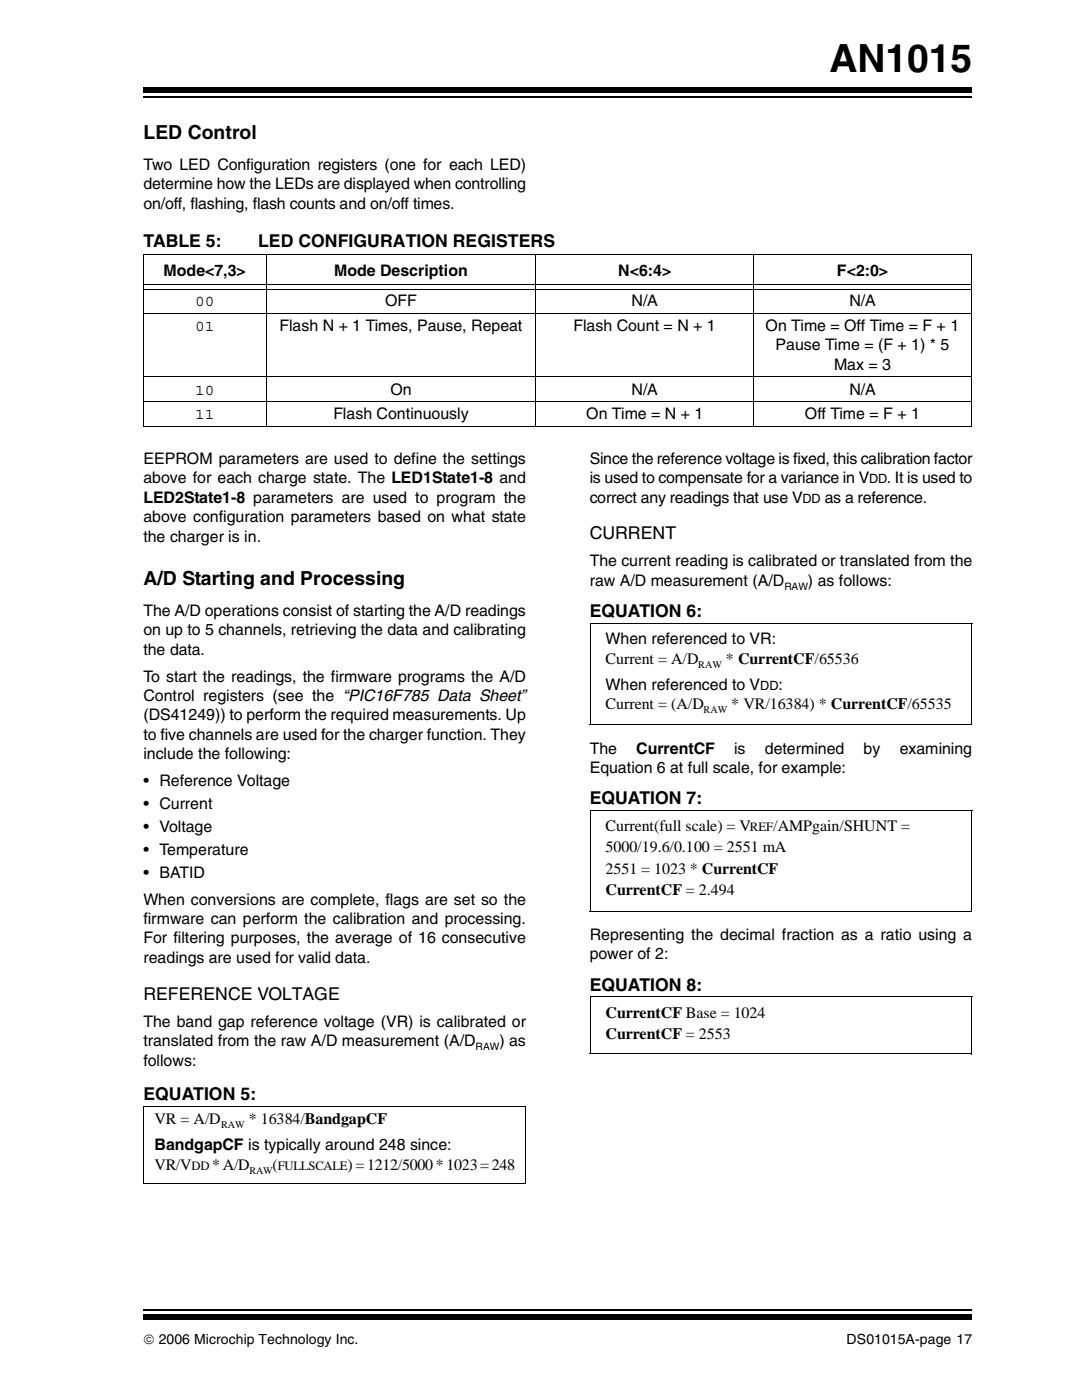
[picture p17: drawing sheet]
<svg xmlns="http://www.w3.org/2000/svg" width="216mm" height="279mm" viewBox="0 0 216 279" stroke-linecap="round" stroke-linejoin="round" font-family="sans-serif">
<defs><g id="words">
<text font-size="7.7" x="165.2" y="14.4">AN1015</text>
<g font-size="3.9">
<text x="28.6" y="27.6">LED Control</text>
<text x="28.6" y="116.5">A/D Starting and Processing</text>
</g>
<g font-size="3.5">
<text x="28.6" y="49.3">TABLE 5:</text>
<text x="51.4" y="49.3">LED CONFIGURATION REGISTERS</text>
<text x="117.5" y="107.5">CURRENT</text>
<text x="117.5" y="123">EQUATION 6:</text>
<text x="117.5" y="160.3">EQUATION 7:</text>
<text x="117.5" y="197.5">EQUATION 8:</text>
<text x="28.6" y="199.2">REFERENCE VOLTAGE</text>
<text x="28.6" y="219.3">EQUATION 5:</text>
</g>
<g font-size="3.2">
<text x="28.6" y="33.9">Two LED Configuration registers (one for each LED)</text>
<text x="28.6" y="37.8">determine how the LEDs are displayed when controlling</text>
<text x="28.6" y="41.7">on/off, flashing, flash counts and on/off times.</text>
<text x="32.6" y="55">Mode&lt;7,3&gt;</text>
<text x="66.6" y="55">Mode Description</text>
<text x="123.2" y="55">N&lt;6:4&gt;</text>
<text x="166.7" y="55">F&lt;2:0&gt;</text>
<text x="38.9" y="61">00</text>
<text x="38.9" y="66">01</text>
<text x="55.7" y="66">Flash N + 1 Times, Pause, Repeat</text>
<text x="76.7" y="61">OFF</text>
<text x="114.2" y="66">Flash Count = N + 1</text>
<text x="125.8" y="61">N/A</text>
<text x="152.5" y="66">On Time = Off Time = F + 1</text>
<text x="169.2" y="61">N/A</text>
<text x="154.5" y="69.8">Pause Time = (F + 1) * 5</text>
<text x="166.2" y="73.7">Max = 3</text>
<text x="38.9" y="78.7">10</text>
<text x="38.9" y="83.6">11</text>
<text x="66.4" y="83.6">Flash Continuously</text>
<text x="77.8" y="78.7">On</text>
<text x="116.8" y="83.6">On Time = N + 1</text>
<text x="125.8" y="78.7">N/A</text>
<text x="160.4" y="83.6">Off Time = F + 1</text>
<text x="169.2" y="78.7">N/A</text>
<text x="28.6" y="92.5">EEPROM parameters are used to define the settings</text>
<text x="117.5" y="92.5">Since the reference voltage is fixed, this calibration factor</text>
<text x="28.6" y="96.3">above for each charge state. The LED1State1-8 and</text>
<text x="28.6" y="100.2">LED2State1-8 parameters are used to program the</text>
<text x="117.5" y="96.3">is used to compensate for a variance in V</text>
<text x="117.5" y="100.2">correct any readings that use V</text>
<text x="164.3" y="100.2">as a reference.</text>
<text x="176.7" y="96.3">. It is used to</text>
<text x="28.6" y="104.1">above configuration parameters based on what state</text>
<text x="28.6" y="107.9">the charger is in.</text>
<text x="117.5" y="112.9">The current reading is calibrated or translated from the</text>
<text x="117.5" y="116.8">raw A/D measurement (A/D</text>
<text x="161" y="116.8">) as follows:</text>
<text x="28.6" y="122.8">The A/D operations consist of starting the A/D readings</text>
<text x="28.6" y="126.7">on up to 5 channels, retrieving the data and calibrating</text>
<text x="28.6" y="130.6">the data.</text>
<text x="120.6" y="128.4">When referenced to VR:</text>
<text x="28.6" y="135.8">To start the readings, the firmware programs the A/D</text>
<text x="120.6" y="132.2">Current = A/D</text>
<text x="120.6" y="137.5">When referenced to V</text>
<text x="144.6" y="132.2">* CurrentCF/65536</text>
<text x="155.1" y="137.5">:</text>
<text x="28.6" y="139.7">Control registers (see the “PIC16F785 Data Sheet”</text>
<text x="28.6" y="143.6">(DS41249)) to perform the required measurements. Up</text>
<text x="120.6" y="141.4">Current = (A/D</text>
<text x="145.7" y="141.4">* VR/16384) * CurrentCF/65535</text>
<text x="28.6" y="147.5">to five channels are used for the charger function. They</text>
<text x="28.6" y="151.3">include the following:</text>
<text x="117.5" y="150.2">The</text>
<text x="117.5" y="154.1">Equation 6 at full scale, for example:</text>
<text x="126.7" y="150.2">CurrentCF</text>
<text x="146.3" y="150.2">is</text>
<text x="152.4" y="150.2">determined</text>
<text x="172.1" y="150.2">by</text>
<text x="179.2" y="150.2">examining</text>
<text x="28.6" y="156.6">• Reference Voltage</text>
<text x="28.6" y="161.2">• Current</text>
<text x="28.6" y="165.8">• Voltage</text>
<text x="120.6" y="165.7">Current(full scale) = V</text>
<text x="154.1" y="165.7">/AMPgain/SHUNT =</text>
<text x="28.6" y="170.4">• Temperature</text>
<text x="120.6" y="169.9">5000/19.6/0.100 = 2551 mA</text>
<text x="28.6" y="175">• BATID</text>
<text x="120.6" y="174.1">2551 = 1023 * CurrentCF</text>
<text x="120.6" y="178.3">CurrentCF = 2.494</text>
<text x="28.6" y="180.3">When conversions are complete, flags are set so the</text>
<text x="28.6" y="184.1">firmware can perform the calibration and processing.</text>
<text x="28.6" y="188">For filtering purposes, the average of 16 consecutive</text>
<text x="28.6" y="191.9">readings are used for valid data.</text>
<text x="117.5" y="187.4">Representing the decimal fraction as a ratio using a</text>
<text x="117.5" y="191.2">power of 2:</text>
<text x="120.6" y="202.8">CurrentCF Base = 1024</text>
<text x="28.6" y="204.6">The band gap reference voltage (VR) is calibrated or</text>
<text x="28.6" y="208.5">translated from the raw A/D measurement (A/D</text>
<text x="99.5" y="208.5">) as</text>
<text x="120.6" y="207.1">CurrentCF = 2553</text>
<text x="28.6" y="212.4">follows:</text>
<text x="30.8" y="224">VR = A/D</text>
<text x="49.6" y="224">* 16384/BandgapCF</text>
<text x="30.8" y="229.3">BandgapCF is typically around 248 since:</text>
<text x="30.8" y="233.1">VR/V</text>
<text x="42.3" y="233.1">* A/D</text>
<text x="54.3" y="233.1">(</text>
<text x="69.2" y="233.1">) = 1212/5000 * 1023 = 248</text>
</g>
<g font-size="2.8">
<text x="28.6" y="267.8">© 2006 Microchip Technology Inc.</text>
<text x="168.7" y="267.8">DS01015A-page 17</text>
</g>
<g font-size="2.5">
<text x="159.9" y="100.2">DD</text>
<text x="173.1" y="96.3">DD</text>
<text x="151.4" y="137.5">DD</text>
<text x="149.4" y="165.7">REF</text>
<text x="38.1" y="233.1">DD</text>
<text x="55.3" y="233.1">FULLSCALE</text>
</g>
<g font-size="2">
<text x="156.3" y="117.6">RAW</text>
<text x="139.1" y="133.1">RAW</text>
<text x="140.2" y="142.2">RAW</text>
<text x="94.7" y="209.3">RAW</text>
<text x="44" y="224.7">RAW</text>
<text x="49.7" y="233.9">RAW</text>
</g>
</g></defs>
<path d="M28.6 261h165.1" fill="none" stroke="#000" stroke-width=".34"/>
<path d="M28.6 262h165.1v1.1h-165.1z" fill="#000"/>
<path d="M28.6 16.9h165.1v5.5h-165.1z" fill="#fff"/>
<path d="M28.6 19.3h165.1" fill="none" stroke="#000" stroke-width=".34"/>
<path d="M28.6 17.4h165.1v1h-165.1z" fill="#000"/>
<g fill="none" stroke="#000" stroke-width=".2">
<path d="M28.5 50.8h165.1M28.6 50.9v34.1M28.7 56.7h164.7M28.7 57.6h164.7M53 50.7v34.4M106.8 50.7v34.4M150.2 50.7v34.4M193.5 50.9v34.1M28.5 62.4h165.1M28.5 75.1h165.1M28.5 80.1h165.1M28.5 85h165.1"/>
<path d="M117.6 124.2v20.3M117.6 124.3h76.1M193.6 124.3v20.3M117.5 144.5h76.1M117.6 161.5v20.1M117.6 161.6h76.1M193.6 161.6v20.1M117.5 181.6h76.1M117.6 198.6v11.4M117.6 198.7h76.1M193.6 198.7v11.4M117.5 210h76.1"/>
<path d="M28.6 235.8h76.1M28.7 220.6h76.1M28.7 220.5v15.3M104.7 220.6v15.3"/>
</g>
<use href="#words"/>
</svg>
